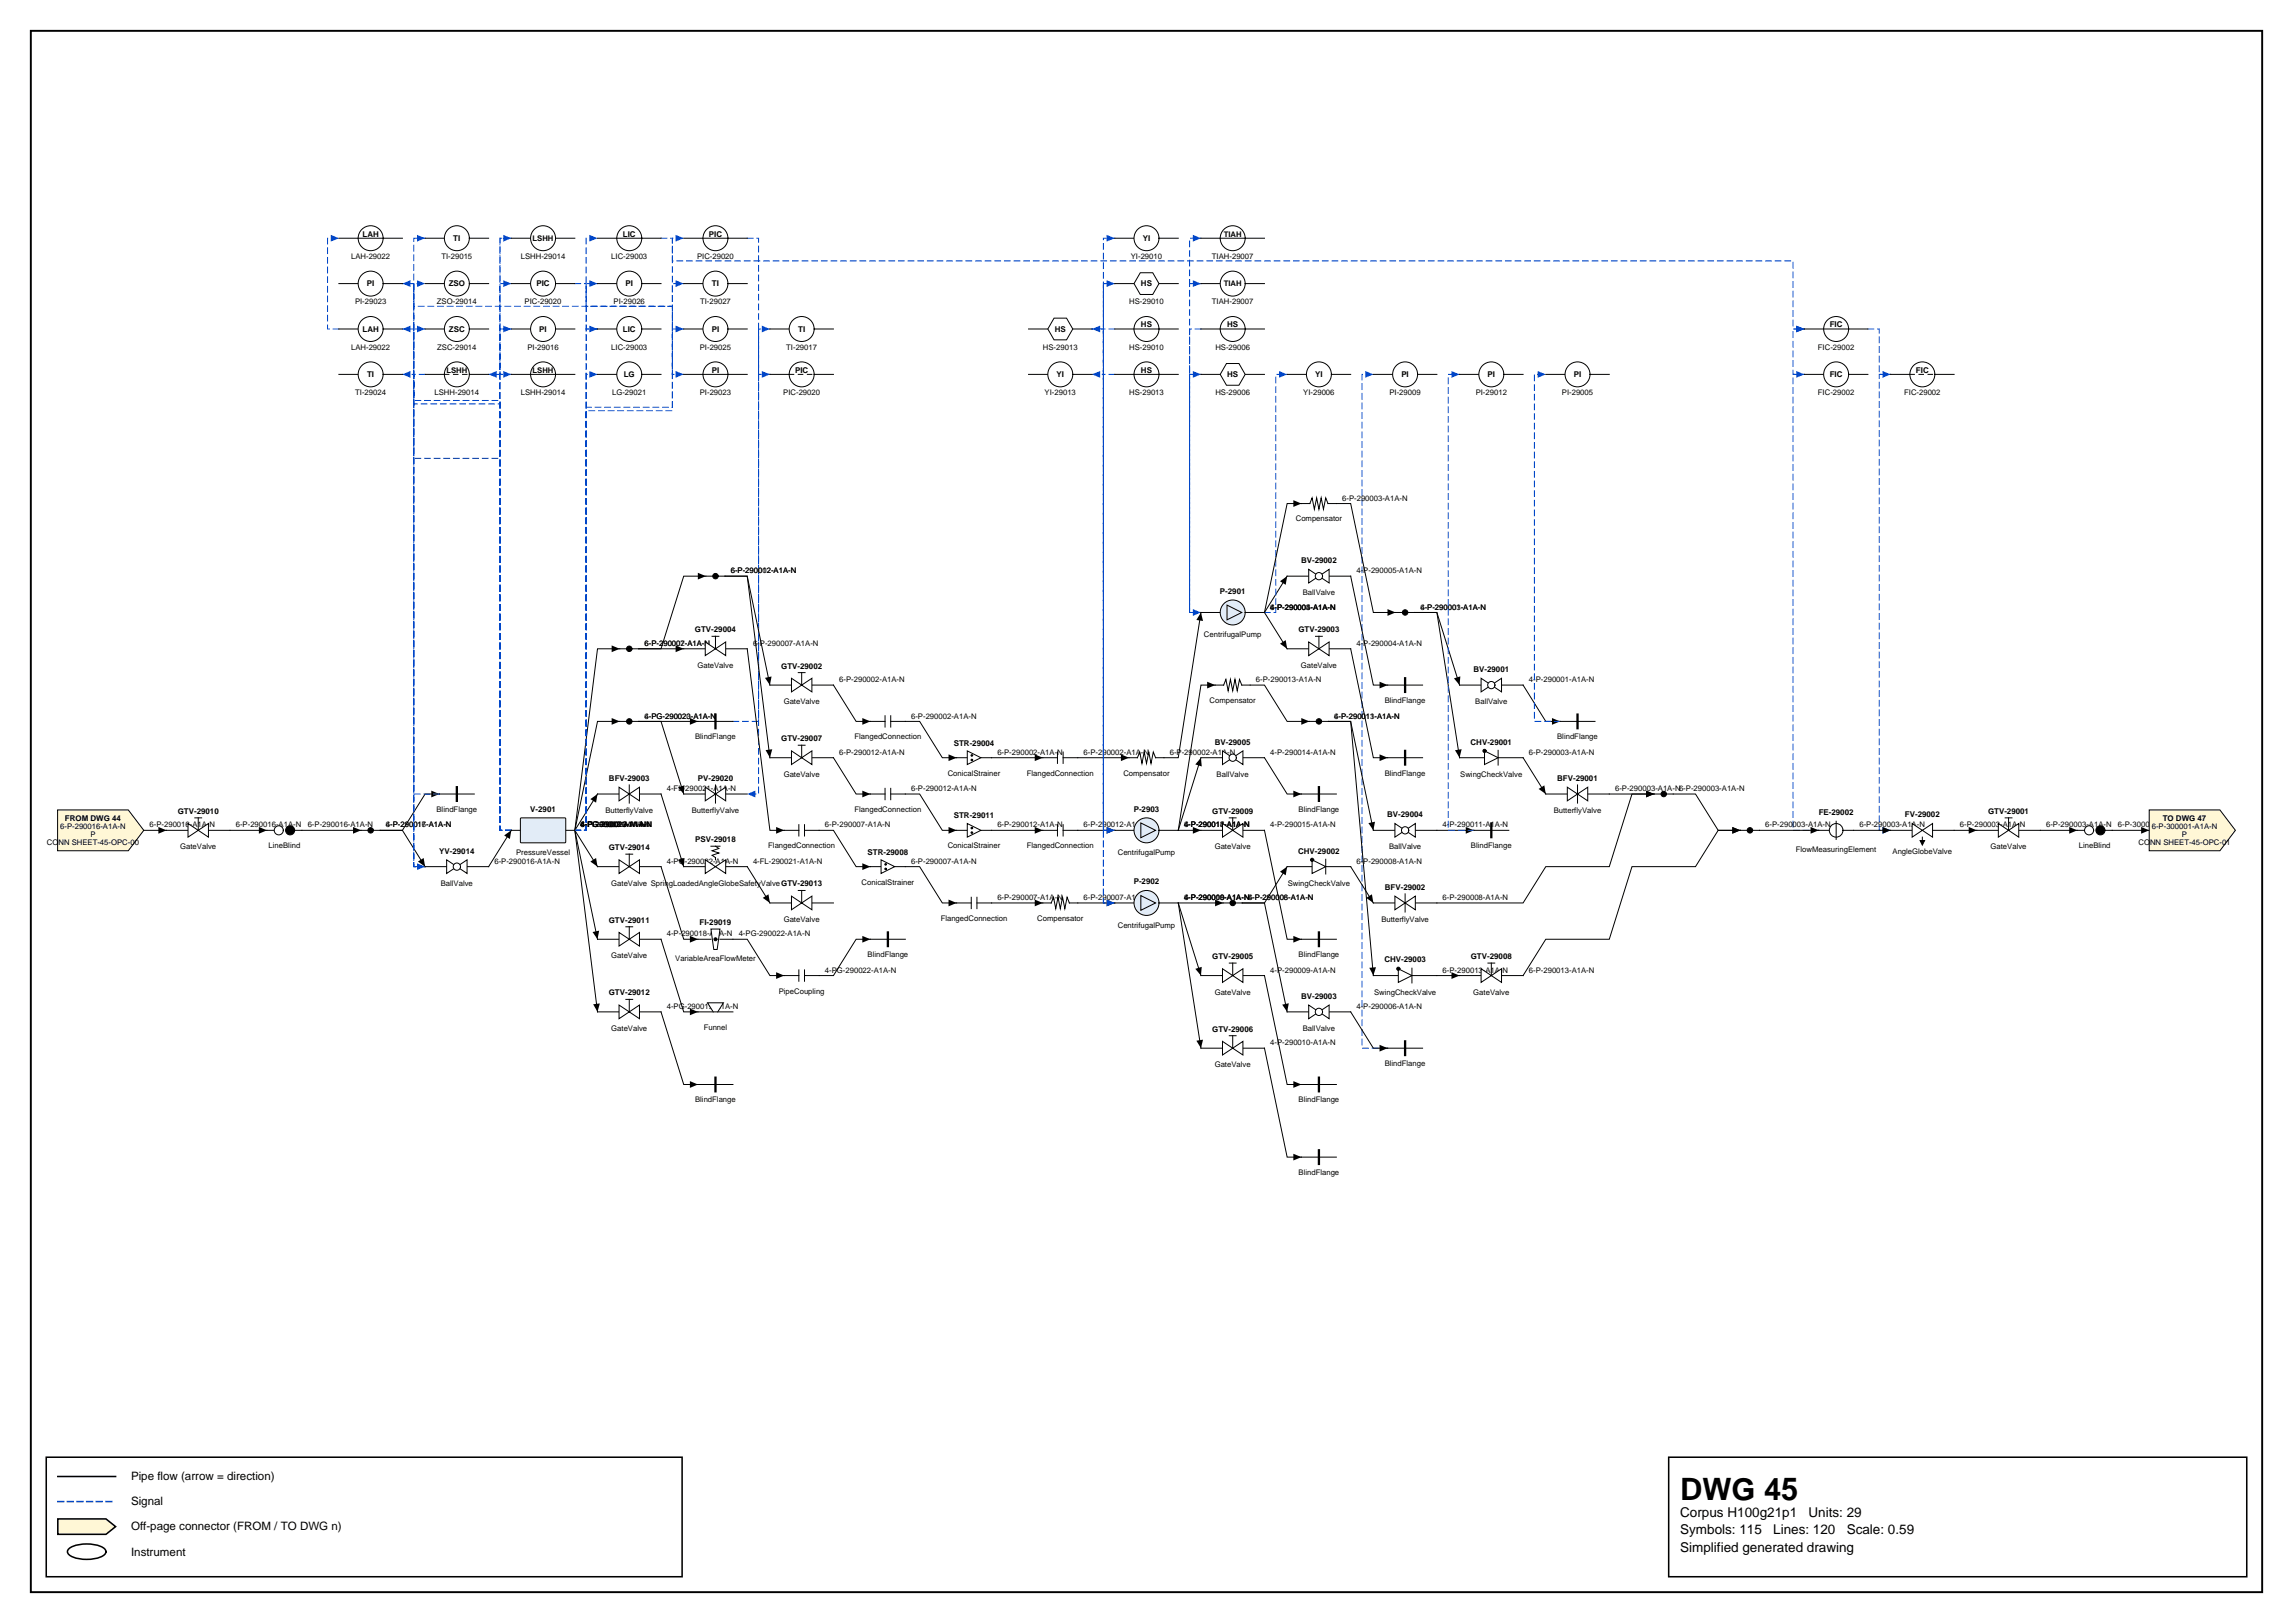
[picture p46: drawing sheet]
<svg xmlns="http://www.w3.org/2000/svg" width="420mm" height="297mm" viewBox="0 0 420 297" stroke-linecap="round" stroke-linejoin="round" font-family="sans-serif">
<defs><g id="words">
<text font-size="5.6" x="307.6" y="274.5">DWG 45</text>
<g font-size="2.5">
<text x="307.6" y="277.6">Corpus H100g21p1</text>
<text x="307.6" y="280.8">Symbols: 115</text>
<text x="324.6" y="280.8">Lines: 120</text>
<text x="331.1" y="277.6">Units: 29</text>
<text x="338.1" y="280.8">Scale: 0.59</text>
<text x="307.6" y="284">Simplified generated drawing</text>
</g>
<g font-size="2.1">
<text x="24" y="270.9">Pipe flow (arrow = direction)</text>
<text x="24" y="275.5">Signal</text>
<text x="24" y="280.1">Off-page connector (FROM / TO DWG n)</text>
<text x="24" y="284.7">Instrument</text>
</g>
<g font-size="1.5">
<text x="66.4" y="43.3">LAH</text>
<text x="83" y="44.1">TI</text>
<text x="114" y="43.3">LIC</text>
<text x="129.8" y="43.3">PIC</text>
<text x="209.2" y="44.1">YI</text>
<text x="67.2" y="52.4">PI</text>
<text x="82.1" y="52.4">ZSO</text>
<text x="98.2" y="52.4">PIC</text>
<text x="114.5" y="52.4">PI</text>
<text x="130.3" y="52.4">TI</text>
<text x="208.9" y="52.4">HS</text>
<text x="208.9" y="59.9">HS</text>
<text x="224.7" y="59.9">HS</text>
<text x="335" y="59.9">FIC</text>
<text x="66.4" y="60.7">LAH</text>
<text x="82.2" y="60.7">ZSC</text>
<text x="98.7" y="60.7">PI</text>
<text x="114" y="60.7">LIC</text>
<text x="130.3" y="60.7">PI</text>
<text x="146.1" y="60.7">TI</text>
<text x="193.1" y="60.7">HS</text>
<text x="67.2" y="69">TI</text>
<text x="114.2" y="69">LG</text>
<text x="130.3" y="68.2">PI</text>
<text x="145.6" y="68.2">PIC</text>
<text x="193.4" y="69">YI</text>
<text x="208.9" y="68.2">HS</text>
<text x="224.7" y="69">HS</text>
<text x="240.8" y="69">YI</text>
<text x="256.6" y="69">PI</text>
<text x="272.3" y="69">PI</text>
<text x="288.1" y="69">PI</text>
<text x="335" y="69">FIC</text>
<text x="350.8" y="68.2">FIC</text>
<text x="238.2" y="103">BV-29002</text>
<text x="223.3" y="108.7">P-2901</text>
<text x="127.2" y="115.7">GTV-29004</text>
<text x="237.7" y="115.7">GTV-29003</text>
<text x="143" y="122.4">GTV-29002</text>
<text x="269.8" y="123">BV-29001</text>
<text x="143" y="135.7">GTV-29007</text>
<text x="174.6" y="136.5">STR-29004</text>
<text x="222.4" y="136.3">BV-29005</text>
<text x="269.2" y="136.3">CHV-29001</text>
<text x="111.5" y="142.9">BFV-29003</text>
<text x="127.8" y="142.9">PV-29020</text>
<text x="285.1" y="142.9">BFV-29001</text>
<text x="32.5" y="148.9">GTV-29010</text>
<text x="97.1" y="148.5">V-2901</text>
<text x="174.6" y="149.8">STR-29011</text>
<text x="207.6" y="148.5">P-2903</text>
<text x="221.9" y="148.9">GTV-29009</text>
<text x="254" y="149.6">BV-29004</text>
<text x="333" y="149.2">FE-29002</text>
<text x="348.8" y="149.6">FV-29002</text>
<text x="364" y="148.9">GTV-29001</text>
<text x="11.9" y="150.2">FROM DWG 44</text>
<text x="111.4" y="155.6">GTV-29014</text>
<text x="127.3" y="154.1">PSV-29018</text>
<text x="396" y="150.2">TO DWG 47</text>
<text x="80.4" y="156.2">YV-29014</text>
<text x="158.8" y="156.4">STR-29008</text>
<text x="207.6" y="161.8">P-2902</text>
<text x="237.7" y="156.2">CHV-29002</text>
<text x="253.5" y="162.9">BFV-29002</text>
<text x="111.4" y="168.9">GTV-29011</text>
<text x="128.1" y="169.3">FI-29019</text>
<text x="221.9" y="175.5">GTV-29005</text>
<text x="253.5" y="176.1">CHV-29003</text>
<text x="269.3" y="175.5">GTV-29008</text>
<text x="111.4" y="182.2">GTV-29012</text>
<text x="238.2" y="182.8">BV-29003</text>
<text x="221.9" y="188.8">GTV-29006</text>
</g>
<g font-size="1.4">
<text x="64.3" y="47.4">LAH-29022</text>
<text x="80.8" y="47.4">TI-29015</text>
<text x="95.3" y="47.4">LSHH-29014</text>
<text x="97.5" y="44.1">LSHH</text>
<text x="111.9" y="47.4">LIC-29003</text>
<text x="127.6" y="47.4">PIC-29020</text>
<text x="207" y="47.4">YI-29010</text>
<text x="221.9" y="47.4">TIAH-29007</text>
<text x="224" y="43.3">TIAH</text>
<text x="224" y="52.4">TIAH</text>
<text x="65" y="55.7">PI-29023</text>
<text x="80" y="55.7">ZSO-29014</text>
<text x="96.1" y="55.7">PIC-29020</text>
<text x="112.3" y="55.7">PI-29026</text>
<text x="128.2" y="55.7">TI-29027</text>
<text x="206.7" y="55.7">HS-29010</text>
<text x="221.9" y="55.7">TIAH-29007</text>
<text x="64.3" y="64">LAH-29022</text>
<text x="80" y="64">ZSC-29014</text>
<text x="96.6" y="64">PI-29016</text>
<text x="111.9" y="64">LIC-29003</text>
<text x="128.1" y="64">PI-29025</text>
<text x="143.9" y="64">TI-29017</text>
<text x="190.9" y="64">HS-29013</text>
<text x="206.7" y="64">HS-29010</text>
<text x="222.5" y="64">HS-29006</text>
<text x="332.8" y="64">FIC-29002</text>
<text x="81.7" y="68.2">LSHH</text>
<text x="97.5" y="68.2">LSHH</text>
<text x="65" y="72.3">TI-29024</text>
<text x="79.6" y="72.3">LSHH-29014</text>
<text x="95.3" y="72.3">LSHH-29014</text>
<text x="112.1" y="72.3">LG-29021</text>
<text x="128.1" y="72.3">PI-29023</text>
<text x="143.4" y="72.3">PIC-29020</text>
<text x="191.3" y="72.3">YI-29013</text>
<text x="206.7" y="72.3">HS-29013</text>
<text x="222.5" y="72.3">HS-29006</text>
<text x="238.6" y="72.3">YI-29006</text>
<text x="254.4" y="72.3">PI-29009</text>
<text x="270.2" y="72.3">PI-29012</text>
<text x="286" y="72.3">PI-29005</text>
<text x="332.8" y="72.3">FIC-29002</text>
<text x="348.6" y="72.3">FIC-29002</text>
<text x="237.2" y="95.4">Compensator</text>
<text x="245.7" y="91.6">6-P-290003-A1A-N</text>
<text x="133.8" y="104.9">6-P-290002-A1A-N</text>
<text x="133.8" y="104.9">6-P-290012-A1A-N</text>
<text x="248.3" y="104.9">4-P-290005-A1A-N</text>
<text x="232.6" y="111.6">4-P-290004-A1A-N</text>
<text x="232.6" y="111.6">4-P-290005-A1A-N</text>
<text x="232.6" y="111.6">6-P-290003-A1A-N</text>
<text x="238.5" y="108.9">BallValve</text>
<text x="260.1" y="111.6">6-P-290003-A1A-N</text>
<text x="260.1" y="111.6">4-P-290001-A1A-N</text>
<text x="118" y="118.2">6-P-290007-A1A-N</text>
<text x="118" y="118.2">6-P-290002-A1A-N</text>
<text x="137.9" y="118.2">6-P-290007-A1A-N</text>
<text x="220.4" y="116.6">CentrifugalPump</text>
<text x="248.3" y="118.2">4-P-290004-A1A-N</text>
<text x="127.7" y="122.2">GateValve</text>
<text x="153.6" y="124.9">6-P-290002-A1A-N</text>
<text x="229.9" y="124.9">6-P-290013-A1A-N</text>
<text x="238.2" y="122.2">GateValve</text>
<text x="279.9" y="124.9">4-P-290001-A1A-N</text>
<text x="118" y="131.5">4-PG-290020-A1A-N</text>
<text x="118" y="131.5">6-PG-290023-A1A-N</text>
<text x="143.5" y="128.9">GateValve</text>
<text x="166.8" y="131.5">6-P-290002-A1A-N</text>
<text x="221.4" y="128.7">Compensator</text>
<text x="244.3" y="131.5">4-P-290011-A1A-N</text>
<text x="244.3" y="131.5">6-P-290013-A1A-N</text>
<text x="253.5" y="128.7">BlindFlange</text>
<text x="270.1" y="128.9">BallValve</text>
<text x="127.3" y="135.3">BlindFlange</text>
<text x="156.4" y="135.3">FlangedConnection</text>
<text x="285.1" y="135.3">BlindFlange</text>
<text x="143.5" y="142.2">GateValve</text>
<text x="153.6" y="138.1">6-P-290012-A1A-N</text>
<text x="173.5" y="142">ConicalStrainer</text>
<text x="182.6" y="138.1">6-P-290002-A1A-N</text>
<text x="188" y="142">FlangedConnection</text>
<text x="198.4" y="138.1">6-P-290002-A1A-N</text>
<text x="205.7" y="142">Compensator</text>
<text x="214.2" y="138.1">6-P-290002-A1A-N</text>
<text x="222.7" y="142.2">BallValve</text>
<text x="232.6" y="138.1">4-P-290014-A1A-N</text>
<text x="253.5" y="142">BlindFlange</text>
<text x="267.3" y="142.2">SwingCheckValve</text>
<text x="279.9" y="138.1">6-P-290003-A1A-N</text>
<text x="79.9" y="148.6">BlindFlange</text>
<text x="110.9" y="148.8">ButterflyValve</text>
<text x="122.1" y="144.8">4-FL-290021-A1A-N</text>
<text x="126.6" y="148.8">ButterflyValve</text>
<text x="156.4" y="148.6">FlangedConnection</text>
<text x="166.8" y="144.8">6-P-290012-A1A-N</text>
<text x="237.7" y="148.6">BlindFlange</text>
<text x="284.5" y="148.8">ButterflyValve</text>
<text x="295.7" y="144.8">6-P-290003-A1A-N6-P-290003-A1A-N</text>
<text x="8.6" y="154.7">CONN SHEET-45-OPC-00</text>
<text x="11" y="151.7">6-P-290016-A1A-N</text>
<text x="16.5" y="153.2">P</text>
<text x="27.4" y="151.4">6-P-290016-A1A-N</text>
<text x="33" y="155.5">GateValve</text>
<text x="43.2" y="151.4">6-P-290016-A1A-N</text>
<text x="49.2" y="155.3">LineBlind</text>
<text x="56.3" y="151.4">6-P-290016-A1A-N</text>
<text x="70.7" y="151.4">4-P-290017-A1A-N</text>
<text x="70.7" y="151.4">6-P-290016-A1A-N</text>
<text x="106.3" y="151.4">4-FL-290021-A1A-N</text>
<text x="106.3" y="151.4">4-P-290018-A1A-N</text>
<text x="106.3" y="151.4">4-PG-290022-A1A-N</text>
<text x="106.3" y="151.4">6-P-290002-A1A-N</text>
<text x="106.3" y="151.4">6-PG-290023-A1A-N</text>
<text x="106.3" y="151.4">4-PG-290019-A1A-N</text>
<text x="140.7" y="155.3">FlangedConnection</text>
<text x="151" y="151.4">6-P-290007-A1A-N</text>
<text x="173.5" y="155.3">ConicalStrainer</text>
<text x="182.6" y="151.4">6-P-290012-A1A-N</text>
<text x="188" y="155.3">FlangedConnection</text>
<text x="198.4" y="151.4">6-P-290012-A1A-N</text>
<text x="216.8" y="151.4">4-P-290015-A1A-N</text>
<text x="216.8" y="151.4">4-P-290014-A1A-N</text>
<text x="216.8" y="151.4">6-P-290013-A1A-N</text>
<text x="222.4" y="155.5">GateValve</text>
<text x="232.6" y="151.4">4-P-290015-A1A-N</text>
<text x="254.3" y="155.5">BallValve</text>
<text x="264.1" y="151.4">4-P-290011-A1A-N</text>
<text x="269.3" y="155.3">BlindFlange</text>
<text x="323.2" y="151.4">6-P-290003-A1A-N</text>
<text x="328.8" y="155.9">FlowMeasuringElement</text>
<text x="340.4" y="151.4">6-P-290003-A1A-N</text>
<text x="358.8" y="151.4">6-P-290003-A1A-N</text>
<text x="364.4" y="155.5">GateValve</text>
<text x="374.6" y="151.4">6-P-290003-A1A-N</text>
<text x="380.6" y="155.3">LineBlind</text>
<text x="387.8" y="151.4">6-P-300001-A1A-N</text>
<text x="391.5" y="154.7">CONN SHEET-45-OPC-01</text>
<text x="394" y="151.7">6-P-300001-A1A-N</text>
<text x="399.5" y="153.2">P</text>
<text x="90.5" y="158.1">6-P-290016-A1A-N</text>
<text x="94.5" y="156.5">PressureVessel</text>
<text x="122.1" y="158.1">4-PG-290022-A1A-N</text>
<text x="137.9" y="158.1">4-FL-290021-A1A-N</text>
<text x="157.7" y="161.9">ConicalStrainer</text>
<text x="166.8" y="158.1">6-P-290007-A1A-N</text>
<text x="204.6" y="156.5">CentrifugalPump</text>
<text x="248.3" y="158.1">6-P-290008-A1A-N</text>
<text x="346.5" y="156.3">AngleGlobeValve</text>
<text x="80.7" y="162.1">BallValve</text>
<text x="111.9" y="162.1">GateValve SpringLoadedAngleGlobeSafetyValveGTV-29013</text>
<text x="182.6" y="164.7">6-P-290007-A1A-N</text>
<text x="198.4" y="164.7">6-P-290007-A1A-N</text>
<text x="216.8" y="164.7">4-P-290010-A1A-N4-P-290006-A1A-N</text>
<text x="216.8" y="164.7">4-P-290009-A1A-N6-P-290008-A1A-N</text>
<text x="216.8" y="164.7">6-P-290008-A1A-N</text>
<text x="235.8" y="162.1">SwingCheckValve</text>
<text x="264.1" y="164.7">6-P-290008-A1A-N</text>
<text x="122.1" y="171.4">4-P-290018-A1A-N</text>
<text x="135.2" y="171.4">4-PG-290022-A1A-N</text>
<text x="143.5" y="168.7">GateValve</text>
<text x="172.2" y="168.5">FlangedConnection</text>
<text x="189.9" y="168.5">Compensator</text>
<text x="204.6" y="169.8">CentrifugalPump</text>
<text x="252.9" y="168.7">ButterflyValve</text>
<text x="111.9" y="175.4">GateValve</text>
<text x="123.6" y="175.8">VariableAreaFlowMeter</text>
<text x="151" y="178">4-PG-290022-A1A-N</text>
<text x="158.8" y="175.2">BlindFlange</text>
<text x="232.6" y="178">4-P-290009-A1A-N</text>
<text x="237.7" y="175.2">BlindFlange</text>
<text x="264.1" y="178">6-P-290013-A1A-N</text>
<text x="279.9" y="178">6-P-290013-A1A-N</text>
<text x="122.1" y="184.7">4-PG-290019-A1A-N</text>
<text x="142.6" y="181.8">PipeCoupling</text>
<text x="222.4" y="182">GateValve</text>
<text x="248.3" y="184.7">4-P-290006-A1A-N</text>
<text x="251.6" y="182">SwingCheckValve</text>
<text x="269.7" y="182">GateValve</text>
<text x="111.9" y="188.7">GateValve</text>
<text x="128.8" y="188.5">Funnel</text>
<text x="232.6" y="191.3">4-P-290010-A1A-N</text>
<text x="238.5" y="188.7">BallValve</text>
<text x="222.4" y="195.3">GateValve</text>
<text x="253.5" y="195.1">BlindFlange</text>
<text x="127.3" y="201.8">BlindFlange</text>
<text x="237.7" y="201.8">BlindFlange</text>
<text x="237.7" y="215.1">BlindFlange</text>
</g>
</g></defs>
<path d="M5.6 5.6h408.6v285.8h-408.6z" fill="none" stroke="#000" stroke-width=".35"/>
<path d="M8.5 266.7h116.4v21.9h-116.4zM10.6 270.2h10.6M305.5 266.7h105.8v21.9h-105.8z" fill="none" stroke="#000" stroke-width=".28"/>
<path d="M10.6 274.8h10.6" fill="none" stroke="#0046c8" stroke-width=".28" stroke-dasharray="1.1 .7"/>
<path d="M10.6 278h8.8l1.8 1.4-1.8 1.4h-8.8z" fill="#fff7d6" stroke="#000" stroke-width=".28"/>
<path d="M12.7 283.4a6.7 6.7 0 0 1 6.3 0 .72 .72 0 0 1 0 1.2 6.7 6.7 0 0 1-6.3 0 .72 .72 0 0 1 0-1.2z" fill="none" stroke="#000" stroke-width=".28"/>
<path d="M254.1 191.8h-4.7v-123.3h2" fill="none" stroke="#0046c8" stroke-width=".18" stroke-dasharray="1.1 .7"/>
<path d="M250 67.9l1.4 .6-1.4 .6z" fill="#0046c8"/>
<path d="M204.1 68.5h-2.1v-8.3h-2.1" fill="none" stroke="#0046c8" stroke-width=".18" stroke-dasharray="1.1 .7"/>
<path d="M199.9 60.2l1.5-.6v1.2z" fill="#0046c8"/>
<path d="M181.5 138.7h9.4M267.2 125.4l-4.1-13.3h-4.1h4.1l4.1 26.6M278.8 138.7l4.2 6.6M165.8 158.6h2.6l4.1 6.7h2.6M197.3 165.3h6.8M231.5 191.8l4.2 20h2.6" fill="none" stroke="#000" stroke-width=".18"/>
<path d="M189.4 138.1l1.5 .6-1.5 .6zM266.4 137.3l1.2-.2-.4 1.6zM266.2 124.2l1.2-.4-.2 1.6zM281.7 144.4l1-.7 .3 1.6zM173.7 164.6l1.4 .7-1.4 .6zM202.6 164.6l1.5 .7-1.5 .6zM236.8 211.2l1.5 .6-1.5 .6z" fill="#000"/>
<path d="M346.1 68.5h-2v83.5h2" fill="none" stroke="#0046c8" stroke-width=".18" stroke-dasharray="1.1 .7"/>
<path d="M344.6 151.3l1.5 .7-1.5 .6z" fill="#0046c8"/>
<path d="M231.5 152l4.2 19.9h2.6M306.3 145.3h4.1l4.2 6.7h4M134.2 171.9h2.6l4.2 6.6h2.6M247.3 185.2l4.1 6.6h2.7" fill="none" stroke="#000" stroke-width=".18"/>
<path d="M317.2 151.3l1.4 .7-1.4 .6zM142.1 177.9l1.5 .6-1.5 .7zM236.8 171.3l1.5 .6-1.5 .6zM252.6 191.2l1.5 .6-1.5 .7z" fill="#000"/>
<path d="M219.9 68.5h-2.1v43.6h2.1" fill="none" stroke="#0046c8" stroke-width=".18" stroke-dasharray="1.1 .7"/>
<path d="M218.4 111.5l1.5 .6-1.5 .6z" fill="#0046c8"/>
<path d="M278.8 125.4l4.2 6.6h2.6M121 145.3l4.2 13.3M231.5 178.5l4.2 20h2.6" fill="none" stroke="#000" stroke-width=".18"/>
<path d="M284.1 131.4l1.5 .6-1.5 .6zM124.1 157.4l1.2-.4-.1 1.6zM236.8 197.9l1.5 .6-1.5 .6z" fill="#000"/>
<path d="M141 68.5h-2.1v76.8h-2.1" fill="none" stroke="#0046c8" stroke-width=".18" stroke-dasharray="1.1 .7"/>
<path d="M136.8 145.3l1.5-.6v1.2z" fill="#0046c8"/>
<path d="M247.3 118.7l4.1 20h2.7M263.1 152h6.7M121 171.9l4.2 13.3h2.6" fill="none" stroke="#000" stroke-width=".18"/>
<path d="M252.6 138.1l1.5 .6-1.5 .6zM268.4 151.3l1.4 .7-1.4 .6zM126.3 184.6l1.5 .6-1.5 .6z" fill="#000"/>
<path d="M105.2 51.9h2.1v4.2h15.8v-12.5h2.1" fill="none" stroke="#0046c8" stroke-width=".18" stroke-dasharray="1.1 .7"/>
<path d="M123.7 43l1.5 .6-1.5 .6z" fill="#0046c8"/>
<path d="M93.6 68.5h-4.1" fill="none" stroke="#0046c8" stroke-width=".18" stroke-dasharray="1.1 .7"/>
<path d="M89.5 68.5l1.4-.6v1.2z" fill="#0046c8"/>
<path d="M219.9 60.2h-2.1v8.3h2.1" fill="none" stroke="#0046c8" stroke-width=".18" stroke-dasharray="1.1 .7"/>
<path d="M218.4 67.9l1.5 .6-1.5 .6z" fill="#0046c8"/>
<path d="M150 152h2.6l4.1 6.6h2.7M181.5 152h9.4" fill="none" stroke="#000" stroke-width=".18"/>
<path d="M157.9 158l1.5 .6-1.5 .6zM189.4 151.3l1.5 .7-1.5 .6z" fill="#000"/>
<path d="M93.6 43.6h-2.1v24.9h2.1" fill="none" stroke="#0046c8" stroke-width=".18" stroke-dasharray="1.1 .7"/>
<path d="M92.1 67.9l1.5 .6-1.5 .6z" fill="#0046c8"/>
<path d="M80.4 145.3h-2.6l-4.1 6.7h-4.1h4.1l4.1 6.6M302.9 145.3h-4.1l-4.2 13.3h-11.6l-4.2 6.7h-15.7" fill="none" stroke="#000" stroke-width=".18"/>
<path d="M76.5 157.7l1.1-.7 .2 1.6zM79 144.7l1.4 .6-1.4 .6zM301.4 144.7l1.5 .6-1.5 .6z" fill="#000"/>
<path d="M77.8 68.5h-2v90.1h2" fill="none" stroke="#0046c8" stroke-width=".18" stroke-dasharray="1.1 .7"/>
<path d="M76.3 158l1.5 .6-1.5 .6z" fill="#0046c8"/>
<path d="M269.8 152h-4.7v-83.5h2.1" fill="none" stroke="#0046c8" stroke-width=".18" stroke-dasharray="1.1 .7"/>
<path d="M265.7 67.9l1.5 .6-1.5 .6z" fill="#0046c8"/>
<path d="M134.2 132h4.7v-71.8h2.1" fill="none" stroke="#0046c8" stroke-width=".18" stroke-dasharray="1.1 .7"/>
<path d="M139.5 59.6l1.5 .6-1.5 .6z" fill="#0046c8"/>
<path d="M204.1 60.2h-2.1v-8.3h2.1" fill="none" stroke="#0046c8" stroke-width=".18" stroke-dasharray="1.1 .7"/>
<path d="M202.6 51.3l1.5 .6-1.5 .6z" fill="#0046c8"/>
<path d="M235.7 158.6l-4.2 6.7h-4.1h4.1l4.2 19.9M339.4 152h6.7" fill="none" stroke="#000" stroke-width=".18"/>
<path d="M234.3 159.5l1.4-.9-.3 1.6zM344.6 151.3l1.5 .7-1.5 .6zM234.7 183.9l1.3-.3-.3 1.6z" fill="#000"/>
<path d="M333 152h-4.7v-83.5h2" fill="none" stroke="#0046c8" stroke-width=".18" stroke-dasharray="1.1 .7"/>
<path d="M328.9 67.9l1.4 .6-1.4 .6z" fill="#0046c8"/>
<path d="M197.3 138.7h9.4M386.7 152h6.8" fill="none" stroke="#000" stroke-width=".18"/>
<path d="M205.2 138.1l1.5 .6-1.5 .6zM392 151.3l1.5 .7-1.5 .6z" fill="#000"/>
<path d="M219.9 51.9h-2.1v-8.3h2.1" fill="none" stroke="#0046c8" stroke-width=".18" stroke-dasharray="1.1 .7"/>
<path d="M218.4 43l1.5 .6-1.5 .6z" fill="#0046c8"/>
<path d="M136.8 118.7l4.2 33.3h2.6M121 158.6l4.2 13.3h2.6" fill="none" stroke="#000" stroke-width=".18"/>
<path d="M142.1 151.3l1.5 .7-1.5 .6zM126.3 171.3l1.5 .6-1.5 .6z" fill="#000"/>
<path d="M109.4 60.2h-2.1v-16.6h2.1" fill="none" stroke="#0046c8" stroke-width=".18" stroke-dasharray="1.1 .7"/>
<path d="M107.9 43l1.5 .6-1.5 .6z" fill="#0046c8"/>
<path d="M231.5 138.7l4.2 6.6h2.6M251.4 152l-4.1-20h-4.1h4.1l4.1 46.5M159.4 171.9h-2.7l-4.1 6.6h-2.6" fill="none" stroke="#000" stroke-width=".18"/>
<path d="M236.8 144.7l1.5 .6-1.5 .6zM250.5 150.6l1.2-.2-.3 1.6zM157.9 171.3l1.5 .6-1.5 .6zM250.7 177.1l1.2-.1-.5 1.5z" fill="#000"/>
<path d="M204.1 51.9h-2.1v113.4h2.1" fill="none" stroke="#0046c8" stroke-width=".18" stroke-dasharray="1.1 .7"/>
<path d="M202.6 164.6l1.5 .7-1.5 .6z" fill="#0046c8"/>
<path d="M231.5 112.1l4.2 6.6" fill="none" stroke="#000" stroke-width=".18"/>
<path d="M234.3 117.8l1.1-.6 .3 1.5z" fill="#000"/>
<path d="M219.9 112.1h-2.1v-60.2h2.1" fill="none" stroke="#0046c8" stroke-width=".18" stroke-dasharray="1.1 .7"/>
<path d="M218.4 51.3l1.5 .6-1.5 .6z" fill="#0046c8"/>
<path d="M235.7 105.4l-4.2 6.7" fill="none" stroke="#000" stroke-width=".18"/>
<path d="M234.3 106.4l1.4-1-.3 1.6z" fill="#000"/>
<path d="M231.5 112.1h2.1v-43.6h2.1" fill="none" stroke="#0046c8" stroke-width=".18" stroke-dasharray="1.1 .7"/>
<path d="M234.2 67.9l1.5 .6-1.5 .6z" fill="#0046c8"/>
<path d="M238.3 92.2h-2.6l-4.2 19.9M228.9 125.4h2.6l4.2 6.6h4M42.1 152h6.8" fill="none" stroke="#000" stroke-width=".18"/>
<path d="M236.8 91.5l1.5 .7-1.5 .6zM238.2 131.4l1.5 .6-1.5 .6zM47.4 151.3l1.5 .7-1.5 .6z" fill="#000"/>
<path d="M121 43.6h2.1v4.2h205.2v12.4h2" fill="none" stroke="#0046c8" stroke-width=".18" stroke-dasharray="1.1 .7"/>
<path d="M328.9 59.6l1.4 .6-1.4 .6z" fill="#0046c8"/>
<path d="M129.2 105.4h-4l-4.2 13.3h-4h8.2M247.3 105.4l4.1 20h2.7" fill="none" stroke="#000" stroke-width=".18"/>
<path d="M123.7 118.1l1.5 .6-1.5 .7zM127.8 104.8l1.4 .6-1.4 .7zM252.6 124.8l1.5 .6-1.5 .6z" fill="#000"/>
<path d="M62 60.2h-2v-16.6h2" fill="none" stroke="#0046c8" stroke-width=".18" stroke-dasharray="1.1 .7"/>
<path d="M60.6 43l1.4 .6-1.4 .6z" fill="#0046c8"/>
<path d="M93.6 152h-2.1v-91.8h2.1" fill="none" stroke="#0046c8" stroke-width=".18" stroke-dasharray="1.1 .7"/>
<path d="M92.1 59.6l1.5 .6-1.5 .6z" fill="#0046c8"/>
<path d="M109.4 145.3l-4.2 6.7 4.2 19.9" fill="none" stroke="#000" stroke-width=".18"/>
<path d="M108.1 146.3l1.3-1-.3 1.6zM108.5 170.6l1.2-.3-.3 1.6z" fill="#000"/>
<path d="M93.6 152h-2.1v-100.1h2.1" fill="none" stroke="#0046c8" stroke-width=".18" stroke-dasharray="1.1 .7"/>
<path d="M92.1 51.3l1.5 .6-1.5 .6z" fill="#0046c8"/>
<path d="M93.6 152h-2.1v-108.4h2.1" fill="none" stroke="#0046c8" stroke-width=".18" stroke-dasharray="1.1 .7"/>
<path d="M92.1 43l1.5 .6-1.5 .6z" fill="#0046c8"/>
<path d="M105.2 152h2.1v-83.5h2.1" fill="none" stroke="#0046c8" stroke-width=".18" stroke-dasharray="1.1 .7"/>
<path d="M107.9 67.9l1.5 .6-1.5 .6z" fill="#0046c8"/>
<path d="M105.2 152l4.2 6.6" fill="none" stroke="#000" stroke-width=".18"/>
<path d="M108.1 157.7l1-.7 .3 1.6z" fill="#000"/>
<path d="M105.2 152h2.1v-91.8h2.1" fill="none" stroke="#0046c8" stroke-width=".18" stroke-dasharray="1.1 .7"/>
<path d="M107.9 59.6l1.5 .6-1.5 .6z" fill="#0046c8"/>
<path d="M105.2 152h2.1v-100.1h2.1" fill="none" stroke="#0046c8" stroke-width=".18" stroke-dasharray="1.1 .7"/>
<path d="M107.9 51.3l1.5 .6-1.5 .6z" fill="#0046c8"/>
<path d="M93.6 152h-2.1v-68.1h-15.7v-15.4h-2.1" fill="none" stroke="#0046c8" stroke-width=".18" stroke-dasharray="1.1 .7"/>
<path d="M73.7 68.5l1.5-.6v1.2z" fill="#0046c8"/>
<path d="M113.5 118.7h-4.1l-4.2 33.3" fill="none" stroke="#000" stroke-width=".18"/>
<path d="M112 118.1l1.5 .6-1.5 .7z" fill="#000"/>
<path d="M93.6 152h-2.1v-78.7h-15.7v-13.1h-2.1" fill="none" stroke="#0046c8" stroke-width=".18" stroke-dasharray="1.1 .7"/>
<path d="M73.7 60.2l1.5-.6v1.2z" fill="#0046c8"/>
<path d="M93.6 152h-2.1v-78.1h-15.7v-22h-2.1" fill="none" stroke="#0046c8" stroke-width=".18" stroke-dasharray="1.1 .7"/>
<path d="M73.7 51.9l1.5-.6v1.2z" fill="#0046c8"/>
<path d="M113.5 132h-4.1l-4.2 20 4.2 33.2" fill="none" stroke="#000" stroke-width=".18"/>
<path d="M112 131.4l1.5 .6-1.5 .6zM108.6 183.8l1.2-.2-.4 1.6z" fill="#000"/>
<path d="M105.2 152h2.1v-77.5h15.8v-14.3h2.1" fill="none" stroke="#0046c8" stroke-width=".18" stroke-dasharray="1.1 .7"/>
<path d="M123.7 59.6l1.5 .6-1.5 .6z" fill="#0046c8"/>
<path d="M105.2 152h2.1v-76.8h15.8v-23.3h2.1" fill="none" stroke="#0046c8" stroke-width=".18" stroke-dasharray="1.1 .7"/>
<path d="M123.7 51.3l1.5 .6-1.5 .6z" fill="#0046c8"/>
<path d="M165.8 132h2.6l4.1 6.7h2.6M322.1 152h10.9" fill="none" stroke="#000" stroke-width=".18"/>
<path d="M173.7 138.1l1.4 .6-1.4 .6zM331.5 151.3l1.5 .7-1.5 .6z" fill="#000"/>
<path d="M285.6 132h-4.7v-63.5h2.1" fill="none" stroke="#0046c8" stroke-width=".18" stroke-dasharray="1.1 .7"/>
<path d="M281.5 67.9l1.5 .6-1.5 .6z" fill="#0046c8"/>
<path d="M141 125.4l-4.2-20h-4.1h4.1l4.2 33.3M55.3 152h10.8M165.8 145.3h2.6l4.1 6.7h2.6M263.1 178.5h4.1" fill="none" stroke="#000" stroke-width=".18"/>
<path d="M140.1 124.1l1.2-.3-.3 1.6zM140.2 137.3l1.2-.2-.4 1.6zM64.6 151.3l1.5 .7-1.5 .6zM173.7 151.3l1.4 .7-1.4 .6zM265.7 177.9l1.5 .6-1.5 .7z" fill="#000"/>
<path d="M73.7 51.9h2.1v4.2h47.3v12.4h2.1" fill="none" stroke="#0046c8" stroke-width=".18" stroke-dasharray="1.1 .7"/>
<path d="M123.7 67.9l1.5 .6-1.5 .6z" fill="#0046c8"/>
<path d="M244.7 92.2h2.6l4.1 19.9h4.1M152.6 125.4l4.1 6.6h2.7M26.3 152h4.2M136.8 158.6l4.2 6.7M294.6 145.3h8.3M318.6 152h-4l-4.2 6.6h-11.6l-4.2 13.3h-11.6l-4.2 6.6M357.8 152h4.1" fill="none" stroke="#000" stroke-width=".18"/>
<path d="M254 111.5l1.5 .6-1.5 .6zM157.9 131.4l1.5 .6-1.5 .6zM29 151.3l1.5 .7-1.5 .6zM301.4 144.7l1.5 .6-1.5 .6zM317.2 151.3l1.4 .7-1.4 .6zM360.4 151.3l1.5 .7-1.5 .6zM139.6 164.3l1.1-.6 .3 1.6z" fill="#000"/>
<path d="M330.3 68.5h-2v-8.3h2" fill="none" stroke="#0046c8" stroke-width=".18" stroke-dasharray="1.1 .7"/>
<path d="M328.9 59.6l1.4 .6-1.4 .6z" fill="#0046c8"/>
<path d="M197.3 152h6.8" fill="none" stroke="#000" stroke-width=".18"/>
<path d="M202.6 151.3l1.5 .7-1.5 .6z" fill="#000"/>
<path d="M199.9 60.2h2.1v91.8h2.1" fill="none" stroke="#0046c8" stroke-width=".18" stroke-dasharray="1.1 .7"/>
<path d="M202.6 151.3l1.5 .7-1.5 .6z" fill="#0046c8"/>
<path d="M247.3 158.6l4.1 6.7" fill="none" stroke="#000" stroke-width=".18"/>
<path d="M250.1 164.3l1.1-.6 .2 1.6z" fill="#000"/>
<path d="M136.8 43.6h2.1v24.9h2.1" fill="none" stroke="#0046c8" stroke-width=".18" stroke-dasharray="1.1 .7"/>
<path d="M139.5 67.9l1.5 .6-1.5 .6z" fill="#0046c8"/>
<path d="M342 60.2h2.1v8.3h2" fill="none" stroke="#0046c8" stroke-width=".18" stroke-dasharray="1.1 .7"/>
<path d="M344.6 67.9l1.5 .6-1.5 .6z" fill="#0046c8"/>
<path d="M80.4 145.3h-4.6v-101.7h2" fill="none" stroke="#0046c8" stroke-width=".18" stroke-dasharray="1.1 .7"/>
<path d="M76.3 43l1.5 .6-1.5 .6z" fill="#0046c8"/>
<path d="M219.9 112.1l-4.2 26.6h-2.6M127.8 132h-10.8h4l4.2 13.3M219.9 138.7l-4.2 13.3M222.5 125.4h-2.6l-4.2 26.6M215.7 152h4.2" fill="none" stroke="#000" stroke-width=".18"/>
<path d="M219.9 112.1l.4 1.6-1.3-.2zM126.3 131.4l1.5 .6-1.5 .6zM219.9 138.7l.1 1.6-1.2-.4zM221 124.8l1.5 .6-1.5 .6zM124.1 144.1l1.2-.4-.1 1.6zM218.4 151.3l1.5 .7-1.5 .6z" fill="#000"/>
<path d="M204.1 152h-2.1v-83.5h-2.1" fill="none" stroke="#0046c8" stroke-width=".18" stroke-dasharray="1.1 .7"/>
<path d="M199.9 68.5l1.5-.6v1.2z" fill="#0046c8"/>
<path d="M373.5 152h6.8" fill="none" stroke="#000" stroke-width=".18"/>
<path d="M378.8 151.3l1.5 .7-1.5 .6z" fill="#000"/>
<path d="M77.8 158.6h-2v-98.4h2" fill="none" stroke="#0046c8" stroke-width=".18" stroke-dasharray="1.1 .7"/>
<path d="M76.3 59.6l1.5 .6-1.5 .6z" fill="#0046c8"/>
<path d="M93.6 152l-4.1 6.6" fill="none" stroke="#000" stroke-width=".18"/>
<path d="M92.3 152.9l1.3-.9-.3 1.6z" fill="#000"/>
<path d="M77.8 158.6h-2v-106.7h2" fill="none" stroke="#0046c8" stroke-width=".18" stroke-dasharray="1.1 .7"/>
<path d="M76.3 51.3l1.5 .6-1.5 .6z" fill="#0046c8"/>
<path d="M152.6 138.7l4.1 6.6h2.7M181.5 165.3h9.4M215.7 165.3h8.2M215.7 165.3l4.2 26.5M215.7 165.3l4.2 13.2M121 185.2l4.2 13.3h2.6" fill="none" stroke="#000" stroke-width=".18"/>
<path d="M157.9 144.7l1.5 .6-1.5 .6zM189.4 164.6l1.5 .7-1.5 .6zM218.8 177.3l1.2-.4-.1 1.6zM222.5 164.6l1.4 .7-1.4 .6zM126.3 197.9l1.5 .6-1.5 .6zM219 190.5l1.3-.2-.4 1.5z" fill="#000"/>
<path d="M204.1 165.3h-2.1v-121.7h2.1" fill="none" stroke="#0046c8" stroke-width=".18" stroke-dasharray="1.1 .7"/>
<path d="M202.6 43l1.5 .6-1.5 .6z" fill="#0046c8"/>
<path d="M204.1 68.5h3.5M212.2 68.5h3.5M254.1 191.8h6.3" fill="none" stroke="#000" stroke-width=".18"/>
<path d="M257.2 190.6v2.5" fill="none" stroke="#000" stroke-width=".42"/>
<circle cx="209.9" cy="68.5" r="2.29" fill="#fff" stroke="#000" stroke-width=".18"/>
<path d="M207.6 68.5h4.6M175.1 138.7h2M179.6 138.7h1.9" fill="none" stroke="#000" stroke-width=".18"/>
<path d="M177.1 137.4l2.5 1.3-2.5 1.2z" fill="#fff" stroke="#000" stroke-width=".18"/>
<g fill="#000" stroke="#000" stroke-width=".18">
<circle cx="257.3" cy="112.1" r=".5"/>
<circle cx="177.9" cy="139.1" r=".15"/>
<circle cx="177.9" cy="138.3" r=".15"/>
</g>
<path d="M255.5 112.1h3.5M267.2 138.7h4.6M274.3 138.7h4.5" fill="none" stroke="#000" stroke-width=".18"/>
<path d="M271.8 137.4l2.5 1.3-2.5 1.2z" fill="#fff" stroke="#000" stroke-width=".18"/>
<path d="M274.3 137.3v2.7M219.9 191.8h3.9M227.6 191.8h3.9" fill="none" stroke="#000" stroke-width=".18"/>
<circle cx="271.8" cy="137.4" r=".29" fill="#000" stroke="#000" stroke-width=".18"/>
<path d="M223.8 190.6l3.8 2.5v-2.5l-3.8 2.5z" fill="#fff" stroke="#000" stroke-width=".18"/>
<path d="M159.4 158.6h1.9M163.8 158.6h2M190.9 165.3h1.6l.4-1.1 .4 2.1 .4-2.1 .4 2.1 .4-2.1 .5 2.1 .4-2.1 .4 1.1h1.5M225.1 189.6h1.2M225.7 189.6v2.2" fill="none" stroke="#000" stroke-width=".18"/>
<path d="M161.3 157.4l2.5 1.2-2.5 1.3z" fill="#fff" stroke="#000" stroke-width=".18"/>
<g fill="#000" stroke="#000" stroke-width=".18">
<circle cx="162.1" cy="159" r=".15"/>
<circle cx="162.1" cy="158.2" r=".14"/>
</g>
<path d="M346.1 68.5h3.6M354.2 68.5h3.6" fill="none" stroke="#000" stroke-width=".18"/>
<circle cx="351.9" cy="68.5" r="2.28" fill="#fff" stroke="#000" stroke-width=".18"/>
<path d="M93.6 60.2h3.5M101.7 60.2h3.5M349.7 68.5h.8M351.3 68.5h.9M353 68.5h.8" fill="none" stroke="#000" stroke-width=".18"/>
<circle cx="99.4" cy="60.2" r="2.28" fill="#fff" stroke="#000" stroke-width=".18"/>
<path d="M302.9 145.3h3.4M127.8 171.9h2.4M131.8 171.9h2.4" fill="none" stroke="#000" stroke-width=".18"/>
<circle cx="304.6" cy="145.3" r=".5" fill="#000" stroke="#000" stroke-width=".18"/>
<path d="M130.2 170h1.6l-.5 3.8h-.6z" fill="#fff" stroke="#000" stroke-width=".18"/>
<circle cx="131" cy="171.9" r=".27" fill="#000" stroke="#000" stroke-width=".18"/>
<path d="M235.7 185.2h3.9M243.3 185.2h4" fill="none" stroke="#000" stroke-width=".18"/>
<g fill="#fff" stroke="#000" stroke-width=".18">
<path d="M239.6 183.9l3.7 2.5v-2.5l-3.7 2.5z"/>
<circle cx="241.5" cy="185.2" r=".66"/>
</g>
<path d="M219.9 152h3.9M227.6 152h3.9" fill="none" stroke="#000" stroke-width=".18"/>
<path d="M223.8 150.7l3.8 2.5v-2.5l-3.8 2.5z" fill="#fff" stroke="#000" stroke-width=".18"/>
<path d="M219.9 68.5h3.5M228 68.5h3.5M225.1 149.7h1.2M225.7 149.7v2.3" fill="none" stroke="#000" stroke-width=".18"/>
<path d="M224.5 66.5h2.3l1.2 2-1.2 2h-2.3l-1.1-2z" fill="#fff" stroke="#000" stroke-width=".18"/>
<path d="M267.2 125.4h4M274.9 125.4h3.9" fill="none" stroke="#000" stroke-width=".18"/>
<g fill="#fff" stroke="#000" stroke-width=".18">
<path d="M271.2 124.1l3.7 2.5v-2.5l-3.7 2.5z"/>
<circle cx="273" cy="125.4" r=".67"/>
</g>
<path d="M219.9 178.5h3.9M227.6 178.5h3.9" fill="none" stroke="#000" stroke-width=".18"/>
<path d="M223.8 177.3l3.8 2.5v-2.5l-3.8 2.5z" fill="#fff" stroke="#000" stroke-width=".18"/>
<path d="M109.4 145.3h3.9M117.1 145.3h3.9M225.1 176.3h1.2M225.7 176.3v2.2" fill="none" stroke="#000" stroke-width=".18"/>
<path d="M113.3 144.1l3.8 2.5v-2.5l-3.8 2.5z" fill="#fff" stroke="#000" stroke-width=".18"/>
<path d="M141 68.5h3.5M149.1 68.5h3.5M115.2 143.7v3.3" fill="none" stroke="#000" stroke-width=".18"/>
<circle cx="146.8" cy="68.5" r="2.28" fill="#fff" stroke="#000" stroke-width=".18"/>
<path d="M144.5 68.5h.8M146.1 68.5h.9M147.8 68.5h.8M235.7 118.7h3.9M243.3 118.7h4" fill="none" stroke="#000" stroke-width=".18"/>
<path d="M239.6 117.5l3.7 2.5v-2.5l-3.7 2.5z" fill="#fff" stroke="#000" stroke-width=".18"/>
<path d="M240.8 116.5h1.3M241.5 116.5v2.2M109.4 171.9h3.9M117.1 171.9h3.9" fill="none" stroke="#000" stroke-width=".18"/>
<path d="M113.3 170.7l3.8 2.4v-2.4l-3.8 2.4z" fill="#fff" stroke="#000" stroke-width=".18"/>
<path d="M251.4 152h4M259.1 152h4M114.6 169.6h1.2M115.2 169.6v2.3M238.3 211.8h6.4" fill="none" stroke="#000" stroke-width=".18"/>
<path d="M241.5 210.5v2.5" fill="none" stroke="#000" stroke-width=".42"/>
<g fill="#fff" stroke="#000" stroke-width=".18">
<path d="M255.4 150.7l3.7 2.5v-2.5l-3.7 2.5z"/>
<circle cx="257.3" cy="152" r=".66"/>
</g>
<path d="M93.6 51.9h3.5M101.7 51.9h3.5" fill="none" stroke="#000" stroke-width=".18"/>
<circle cx="99.4" cy="51.9" r="2.28" fill="#fff" stroke="#000" stroke-width=".18"/>
<path d="M93.6 68.5h3.5M101.7 68.5h3.5" fill="none" stroke="#000" stroke-width=".18"/>
<circle cx="99.4" cy="68.5" r="2.28" fill="#fff" stroke="#000" stroke-width=".18"/>
<path d="M97.1 68.5h4.6M219.9 60.2h3.5M228 60.2h3.5" fill="none" stroke="#000" stroke-width=".18"/>
<circle cx="225.7" cy="60.2" r="2.28" fill="#fff" stroke="#000" stroke-width=".18"/>
<path d="M223.4 60.2h4.6M175.1 152h2M179.6 152h1.9" fill="none" stroke="#000" stroke-width=".18"/>
<path d="M177.1 150.7l2.5 1.3-2.5 1.2z" fill="#fff" stroke="#000" stroke-width=".18"/>
<g fill="#000" stroke="#000" stroke-width=".18">
<circle cx="177.9" cy="151.6" r=".15"/>
<circle cx="177.9" cy="152.4" r=".15"/>
</g>
<path d="M93.6 43.6h3.5M101.7 43.6h3.5M143.6 152h2.7M146.3 150.9v2.1M147.3 152h2.7M147.3 150.9v2.1" fill="none" stroke="#000" stroke-width=".18"/>
<circle cx="99.4" cy="43.6" r="2.28" fill="#fff" stroke="#000" stroke-width=".18"/>
<path d="M66.1 152h3.5M251.4 165.3h4M259.1 165.3h4" fill="none" stroke="#000" stroke-width=".18"/>
<circle cx="67.9" cy="152" r=".5" fill="#000" stroke="#000" stroke-width=".18"/>
<path d="M255.4 164l3.7 2.5v-2.5l-3.7 2.5z" fill="#fff" stroke="#000" stroke-width=".18"/>
<path d="M77.8 68.5h3.6M85.9 68.5h3.6M257.2 163.6v3.3" fill="none" stroke="#000" stroke-width=".18"/>
<circle cx="83.6" cy="68.5" r="2.28" fill="#fff" stroke="#000" stroke-width=".18"/>
<path d="M81.4 68.5h.8M83 68.5h.8M84.7 68.5h.8M204.1 60.2h3.5M212.2 60.2h3.5M127.8 132h6.4M269.8 152h6.4" fill="none" stroke="#000" stroke-width=".18"/>
<path d="M131 130.8v2.5M273 150.7v2.5" fill="none" stroke="#000" stroke-width=".42"/>
<circle cx="209.9" cy="60.2" r="2.29" fill="#fff" stroke="#000" stroke-width=".18"/>
<path d="M207.6 60.2h4.6M238.3 145.3h6.4M333 152h1.9M337.4 152h2M223.9 165.3h3.5" fill="none" stroke="#000" stroke-width=".18"/>
<path d="M241.5 144.1v2.5" fill="none" stroke="#000" stroke-width=".42"/>
<circle cx="225.7" cy="165.3" r=".5" fill="#000" stroke="#000" stroke-width=".18"/>
<circle cx="336.2" cy="152" r="1.25" fill="#fff" stroke="#000" stroke-width=".18"/>
<path d="M336.2 150.3v3.3M380.3 152h1.3M385.4 152h1.3" fill="none" stroke="#000" stroke-width=".18"/>
<circle cx="382.5" cy="152" r=".83" fill="#fff" stroke="#000" stroke-width=".18"/>
<circle cx="384.6" cy="152" r=".83" fill="#000" stroke="#000" stroke-width=".18"/>
<path d="M219.9 51.9h3.5M228 51.9h3.5M190.9 138.7h2.7M193.6 137.6v2.1M194.6 138.7h2.7M194.6 137.6v2.1" fill="none" stroke="#000" stroke-width=".18"/>
<circle cx="225.7" cy="51.9" r="2.28" fill="#fff" stroke="#000" stroke-width=".18"/>
<path d="M109.4 68.5h3.5M117.5 68.5h3.5" fill="none" stroke="#000" stroke-width=".18"/>
<circle cx="115.2" cy="68.5" r="2.29" fill="#fff" stroke="#000" stroke-width=".18"/>
<path d="M109.4 158.6h3.9M117.1 158.6h3.9" fill="none" stroke="#000" stroke-width=".18"/>
<path d="M113.3 157.4l3.8 2.5v-2.5l-3.8 2.5z" fill="#fff" stroke="#000" stroke-width=".18"/>
<path d="M125.2 118.7h3.9M132.9 118.7h3.9M114.6 156.3h1.2M115.2 156.3v2.3" fill="none" stroke="#000" stroke-width=".18"/>
<path d="M129.1 117.5l3.8 2.5v-2.5l-3.8 2.5z" fill="#fff" stroke="#000" stroke-width=".18"/>
<path d="M109.4 60.2h3.5M117.5 60.2h3.5M130.4 116.5h1.2M131 116.5v2.2" fill="none" stroke="#000" stroke-width=".18"/>
<circle cx="115.2" cy="60.2" r="2.29" fill="#fff" stroke="#000" stroke-width=".18"/>
<path d="M219.9 138.7h3.9M227.6 138.7h3.9M143.6 178.5h2.7M146.3 177.5v2.1M147.3 178.5h2.7M147.3 177.5v2.1" fill="none" stroke="#000" stroke-width=".18"/>
<g fill="#fff" stroke="#000" stroke-width=".18">
<path d="M223.8 137.4l3.8 2.5v-2.5l-3.8 2.5z"/>
<circle cx="225.7" cy="138.7" r=".66"/>
</g>
<path d="M204.1 51.9h3.5M212.2 51.9h3.5M239.7 132h3.5" fill="none" stroke="#000" stroke-width=".18"/>
<circle cx="241.5" cy="132" r=".5" fill="#000" stroke="#000" stroke-width=".18"/>
<path d="M208.8 49.9h2.2l1.2 2-1.2 2h-2.2l-1.2-2z" fill="#fff" stroke="#000" stroke-width=".18"/>
<path d="M251.4 68.5h3.6M259.5 68.5h3.6" fill="none" stroke="#000" stroke-width=".18"/>
<circle cx="257.3" cy="68.5" r="2.28" fill="#fff" stroke="#000" stroke-width=".18"/>
<path d="M109.4 51.9h3.5M117.5 51.9h3.5" fill="none" stroke="#000" stroke-width=".18"/>
<circle cx="115.2" cy="51.9" r="2.29" fill="#fff" stroke="#000" stroke-width=".18"/>
<path d="M219.9 43.6h3.5M228 43.6h3.5" fill="none" stroke="#000" stroke-width=".18"/>
<circle cx="225.7" cy="43.6" r="2.28" fill="#fff" stroke="#000" stroke-width=".18"/>
<path d="M223.4 43.6h4.6M219.9 112.1h3.5M228 112.1h3.5" fill="none" stroke="#000" stroke-width=".18"/>
<circle cx="225.7" cy="112.1" r="2.28" fill="#e2ecf7" stroke="#000" stroke-width=".18"/>
<path d="M224.6 110.7l2.7 1.4-2.7 1.3zM30.5 152h3.9M38.2 152h3.9" fill="none" stroke="#000" stroke-width=".18"/>
<path d="M34.4 150.7l3.8 2.5v-2.5l-3.8 2.5z" fill="#fff" stroke="#000" stroke-width=".18"/>
<path d="M77.8 60.2h3.6M85.9 60.2h3.6M35.7 149.7h1.2M36.3 149.7v2.3" fill="none" stroke="#000" stroke-width=".18"/>
<circle cx="83.6" cy="60.2" r="2.28" fill="#fff" stroke="#000" stroke-width=".18"/>
<path d="M109.4 43.6h3.5M117.5 43.6h3.5M222.5 125.4h1.5l.4-1.1 .5 2.1 .4-2.1 .4 2.1 .4-2.1 .4 2.1 .4-2.1 .4 1.1h1.6" fill="none" stroke="#000" stroke-width=".18"/>
<circle cx="115.2" cy="43.6" r="2.29" fill="#fff" stroke="#000" stroke-width=".18"/>
<path d="M112.9 43.6h4.6M127.8 185.2h2.8M131.4 185.2h2.8" fill="none" stroke="#000" stroke-width=".18"/>
<path d="M129.5 183.5h2.9l-1 1.7h-.8z" fill="#fff" stroke="#000" stroke-width=".18"/>
<path d="M235.7 105.4h3.9M243.3 105.4h4" fill="none" stroke="#000" stroke-width=".18"/>
<g fill="#fff" stroke="#000" stroke-width=".18">
<path d="M239.6 104.2l3.7 2.5v-2.5l-3.7 2.5z"/>
<circle cx="241.5" cy="105.4" r=".66"/>
</g>
<path d="M62 68.5h3.6M70.1 68.5h3.6M254.1 138.7h6.3" fill="none" stroke="#000" stroke-width=".18"/>
<path d="M257.2 137.4v2.5" fill="none" stroke="#000" stroke-width=".42"/>
<circle cx="67.9" cy="68.5" r="2.28" fill="#fff" stroke="#000" stroke-width=".18"/>
<path d="M62 60.2h3.6M70.1 60.2h3.6M113.5 118.7h3.5" fill="none" stroke="#000" stroke-width=".18"/>
<circle cx="115.2" cy="118.7" r=".5" fill="#000" stroke="#000" stroke-width=".18"/>
<circle cx="67.9" cy="60.2" r="2.28" fill="#fff" stroke="#000" stroke-width=".18"/>
<path d="M93.6 152h1.7M103.6 152h1.6" fill="none" stroke="#000" stroke-width=".18"/>
<path d="M95.3 149.7h8.2v4.5h-8.2z" fill="#e2ecf7" stroke="#000" stroke-width=".18"/>
<path d="M159.4 132h2.6M162 131v2.1M163.1 132h2.7M163.1 131v2.1M285.6 132h6.4M48.9 152h1.3M53.9 152h1.4M318.6 152h3.5M238.3 171.9h6.4" fill="none" stroke="#000" stroke-width=".18"/>
<circle cx="320.4" cy="152" r=".5" fill="#000" stroke="#000" stroke-width=".18"/>
<path d="M288.8 130.8v2.5M241.5 170.7v2.4" fill="none" stroke="#000" stroke-width=".42"/>
<circle cx="51" cy="152" r=".83" fill="#fff" stroke="#000" stroke-width=".18"/>
<circle cx="53.1" cy="152" r=".83" fill="#000" stroke="#000" stroke-width=".18"/>
<path d="M251.4 178.5h4.6M258.5 178.5h4.6" fill="none" stroke="#000" stroke-width=".18"/>
<path d="M256 177.3l2.5 1.2-2.5 1.3z" fill="#fff" stroke="#000" stroke-width=".18"/>
<path d="M267.2 68.5h3.5M275.3 68.5h3.5M258.5 177.2v2.7" fill="none" stroke="#000" stroke-width=".18"/>
<circle cx="256" cy="177.3" r=".29" fill="#000" stroke="#000" stroke-width=".18"/>
<circle cx="273" cy="68.5" r="2.28" fill="#fff" stroke="#000" stroke-width=".18"/>
<path d="M204.1 43.6h3.5M212.2 43.6h3.5M129.2 105.4h3.5M159.4 145.3h2.6M162 144.3v2.1M163.1 145.3h2.7M163.1 144.3v2.1" fill="none" stroke="#000" stroke-width=".18"/>
<circle cx="131" cy="105.4" r=".5" fill="#000" stroke="#000" stroke-width=".18"/>
<circle cx="209.9" cy="43.6" r="2.29" fill="#fff" stroke="#000" stroke-width=".18"/>
<path d="M235.7 68.5h3.5M243.8 68.5h3.5" fill="none" stroke="#000" stroke-width=".18"/>
<circle cx="241.5" cy="68.5" r="2.28" fill="#fff" stroke="#000" stroke-width=".18"/>
<path d="M62 51.9h3.6M70.1 51.9h3.6" fill="none" stroke="#000" stroke-width=".18"/>
<circle cx="67.9" cy="51.9" r="2.28" fill="#fff" stroke="#000" stroke-width=".18"/>
<path d="M346.1 152h4M353.8 152h4" fill="none" stroke="#000" stroke-width=".18"/>
<path d="M350.1 150.7l3.7 2.5v-2.5l-3.7 2.5z" fill="#fff" stroke="#000" stroke-width=".18"/>
<path d="M141 125.4h3.9M148.6 125.4h4M351.9 153.2v.8" fill="none" stroke="#000" stroke-width=".18"/>
<path d="M351.5 153.8h.9l-.5 .9z" fill="#000" stroke="#000" stroke-width=".18"/>
<path d="M144.9 124.1l3.7 2.5v-2.5l-3.7 2.5z" fill="#fff" stroke="#000" stroke-width=".18"/>
<path d="M146.1 123.1h1.3M146.8 123.1v2.3M254.1 125.4h6.3M125.2 145.3h3.9M132.9 145.3h3.9" fill="none" stroke="#000" stroke-width=".18"/>
<path d="M257.2 124.1v2.5" fill="none" stroke="#000" stroke-width=".42"/>
<path d="M129.1 144.1l3.8 2.5v-2.5l-3.8 2.5z" fill="#fff" stroke="#000" stroke-width=".18"/>
<path d="M188.3 68.5h3.5M196.4 68.5h3.5M131 143.7v3.3" fill="none" stroke="#000" stroke-width=".18"/>
<circle cx="194.1" cy="68.5" r="2.28" fill="#fff" stroke="#000" stroke-width=".18"/>
<path d="M267.2 178.5h4M274.9 178.5h3.9" fill="none" stroke="#000" stroke-width=".18"/>
<path d="M271.2 177.3l3.7 2.5v-2.5l-3.7 2.5z" fill="#fff" stroke="#000" stroke-width=".18"/>
<path d="M62 43.6h3.6M70.1 43.6h3.6M272.4 176.3h1.3M273 176.3v2.2" fill="none" stroke="#000" stroke-width=".18"/>
<circle cx="67.9" cy="43.6" r="2.28" fill="#fff" stroke="#000" stroke-width=".18"/>
<path d="M65.6 43.6h4.5M77.8 51.9h3.6M85.9 51.9h3.6" fill="none" stroke="#000" stroke-width=".18"/>
<circle cx="83.6" cy="51.9" r="2.28" fill="#fff" stroke="#000" stroke-width=".18"/>
<path d="M283 145.3h3.9M290.7 145.3h3.9" fill="none" stroke="#000" stroke-width=".18"/>
<path d="M286.9 144.1l3.8 2.5v-2.5l-3.8 2.5z" fill="#fff" stroke="#000" stroke-width=".18"/>
<path d="M283 68.5h3.5M291.1 68.5h3.5M238.3 92.2h1.5l.4-1.1 .4 2.1 .5-2.1 .4 2.1 .4-2.1 .4 2.1 .4-2.1 .4 1.1h1.6M288.8 143.7v3.3" fill="none" stroke="#000" stroke-width=".18"/>
<circle cx="288.8" cy="68.5" r="2.29" fill="#fff" stroke="#000" stroke-width=".18"/>
<path d="M125.2 158.6h3.9M132.9 158.6h3.9" fill="none" stroke="#000" stroke-width=".18"/>
<path d="M129.1 157.4l3.8 2.5v-2.5l-3.8 2.5z" fill="#fff" stroke="#000" stroke-width=".18"/>
<path d="M130.2 154.9h1.6M131 154.9l.6 .4-1.2 .4 1.2 .4-1.2 .4 .6 .5v.4" fill="none" stroke="#000" stroke-width=".18"/>
<path d="M10.5 148.2h13l2.8 3.8-2.8 3.7h-13z" fill="#fff7d6" stroke="#000" stroke-width=".18"/>
<path d="M330.3 68.5h3.6M338.4 68.5h3.6" fill="none" stroke="#000" stroke-width=".18"/>
<circle cx="336.2" cy="68.5" r="2.28" fill="#fff" stroke="#000" stroke-width=".18"/>
<path d="M188.3 60.2h3.5M196.4 60.2h3.5M190.9 152h2.7M193.6 150.9v2.1M194.6 152h2.7M194.6 150.9v2.1" fill="none" stroke="#000" stroke-width=".18"/>
<path d="M193 58.2h2.3l1.1 2-1.1 2h-2.3l-1.2-2z" fill="#fff" stroke="#000" stroke-width=".18"/>
<path d="M235.7 158.6h4.5M242.7 158.6h4.6" fill="none" stroke="#000" stroke-width=".18"/>
<path d="M240.2 157.4l2.5 1.2-2.5 1.3z" fill="#fff" stroke="#000" stroke-width=".18"/>
<path d="M125.2 43.6h3.5M133.3 43.6h3.5M242.7 157.3v2.7" fill="none" stroke="#000" stroke-width=".18"/>
<circle cx="240.2" cy="157.4" r=".29" fill="#000" stroke="#000" stroke-width=".18"/>
<circle cx="131" cy="43.6" r="2.28" fill="#fff" stroke="#000" stroke-width=".18"/>
<path d="M128.7 43.6h4.6M330.3 60.2h3.6M338.4 60.2h3.6" fill="none" stroke="#000" stroke-width=".18"/>
<circle cx="336.2" cy="60.2" r="2.28" fill="#fff" stroke="#000" stroke-width=".18"/>
<path d="M333.9 60.2h4.5" fill="none" stroke="#000" stroke-width=".18"/>
<path d="M393.5 148.2h12.9l2.9 3.8-2.9 3.7h-12.9z" fill="#fff7d6" stroke="#000" stroke-width=".18"/>
<path d="M141 165.3h3.9M148.6 165.3h4" fill="none" stroke="#000" stroke-width=".18"/>
<path d="M144.9 164l3.7 2.5v-2.5l-3.7 2.5z" fill="#fff" stroke="#000" stroke-width=".18"/>
<path d="M77.8 43.6h3.6M85.9 43.6h3.6M80.4 145.3h6.4M146.1 163h1.3M146.8 163v2.3M159.4 171.9h6.4" fill="none" stroke="#000" stroke-width=".18"/>
<path d="M83.6 144.1v2.5M162.6 170.7v2.4" fill="none" stroke="#000" stroke-width=".42"/>
<circle cx="83.6" cy="43.6" r="2.28" fill="#fff" stroke="#000" stroke-width=".18"/>
<path d="M125.2 68.5h3.5M133.3 68.5h3.5" fill="none" stroke="#000" stroke-width=".18"/>
<circle cx="131" cy="68.5" r="2.28" fill="#fff" stroke="#000" stroke-width=".18"/>
<path d="M128.7 68.5h4.6M113.5 132h3.5M206.7 138.7h1.5l.5-1.1 .4 2.1 .4-2.1 .4 2.1 .4-2.1 .4 2.1 .4-2.1 .5 1.1h1.5M204.1 152h3.5M212.2 152h3.5M127.8 198.5h6.4M238.3 198.5h6.4" fill="none" stroke="#000" stroke-width=".18"/>
<circle cx="115.2" cy="132" r=".5" fill="#000" stroke="#000" stroke-width=".18"/>
<path d="M131 197.2v2.5M241.5 197.2v2.5" fill="none" stroke="#000" stroke-width=".42"/>
<circle cx="209.9" cy="152" r="2.29" fill="#e2ecf7" stroke="#000" stroke-width=".18"/>
<path d="M208.9 150.6l2.7 1.4-2.7 1.3zM361.9 152h4M369.6 152h3.9" fill="none" stroke="#000" stroke-width=".18"/>
<path d="M365.9 150.7l3.7 2.5v-2.5l-3.7 2.5z" fill="#fff" stroke="#000" stroke-width=".18"/>
<path d="M77.8 158.6h4M85.5 158.6h4M367.1 149.7h1.3M367.7 149.7v2.3" fill="none" stroke="#000" stroke-width=".18"/>
<g fill="#fff" stroke="#000" stroke-width=".18">
<path d="M81.8 157.4l3.7 2.5v-2.5l-3.7 2.5z"/>
<circle cx="83.6" cy="158.6" r=".67"/>
</g>
<path d="M109.4 185.2h3.9M117.1 185.2h3.9" fill="none" stroke="#000" stroke-width=".18"/>
<path d="M113.3 183.9l3.8 2.5v-2.5l-3.8 2.5z" fill="#fff" stroke="#000" stroke-width=".18"/>
<path d="M141 138.7h3.9M148.6 138.7h4M114.6 182.9h1.2M115.2 182.9v2.3" fill="none" stroke="#000" stroke-width=".18"/>
<path d="M144.9 137.4l3.7 2.5v-2.5l-3.7 2.5z" fill="#fff" stroke="#000" stroke-width=".18"/>
<path d="M125.2 60.2h3.5M133.3 60.2h3.5M146.1 136.4h1.3M146.8 136.4v2.3" fill="none" stroke="#000" stroke-width=".18"/>
<circle cx="131" cy="60.2" r="2.28" fill="#fff" stroke="#000" stroke-width=".18"/>
<path d="M125.2 51.9h3.5M133.3 51.9h3.5" fill="none" stroke="#000" stroke-width=".18"/>
<circle cx="131" cy="51.9" r="2.28" fill="#fff" stroke="#000" stroke-width=".18"/>
<path d="M141 60.2h3.5M149.1 60.2h3.5M175.1 165.3h2.7M177.8 164.2v2.1M178.9 165.3h2.6M178.9 164.2v2.1" fill="none" stroke="#000" stroke-width=".18"/>
<circle cx="146.8" cy="60.2" r="2.28" fill="#fff" stroke="#000" stroke-width=".18"/>
<path d="M204.1 165.3h3.5M212.2 165.3h3.5" fill="none" stroke="#000" stroke-width=".18"/>
<circle cx="209.9" cy="165.3" r="2.29" fill="#e2ecf7" stroke="#000" stroke-width=".18"/>
<path d="M208.9 163.9l2.7 1.4-2.7 1.3z" fill="none" stroke="#000" stroke-width=".18"/>
<use href="#words"/>
</svg>
